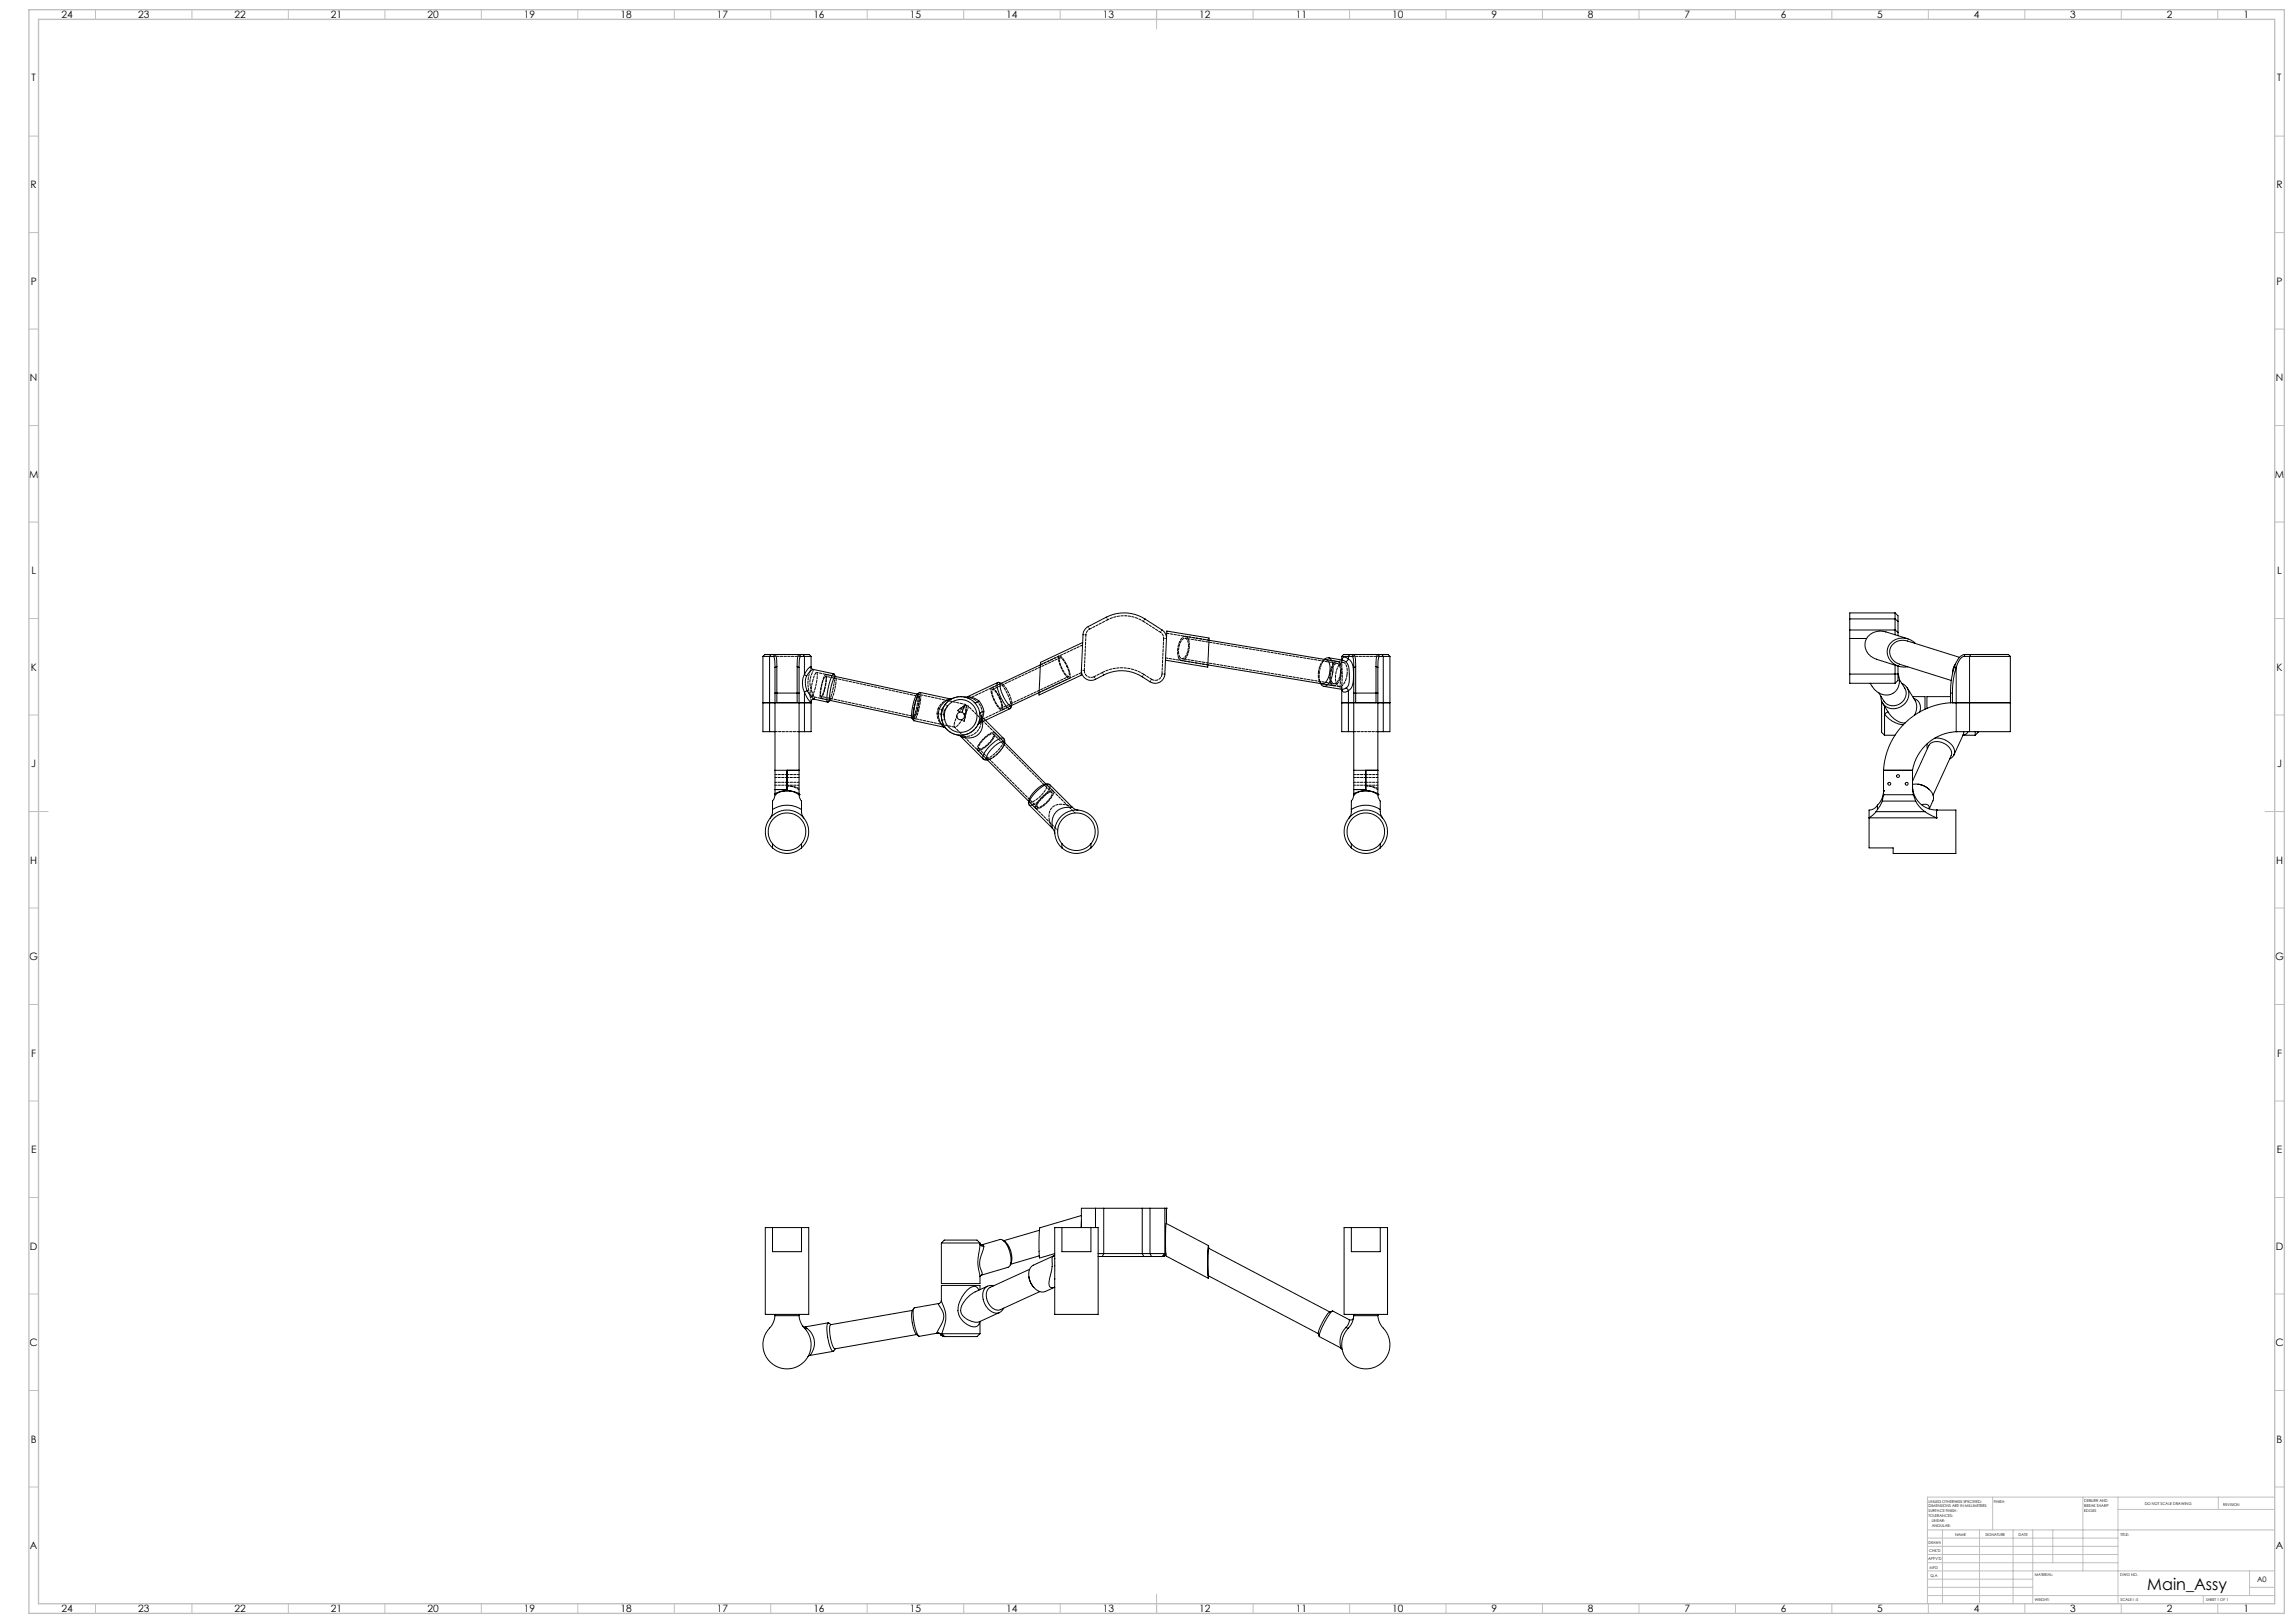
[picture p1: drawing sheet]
<svg xmlns="http://www.w3.org/2000/svg" width="1189mm" height="841mm" viewBox="0 0 1189 841" stroke-linecap="round" stroke-linejoin="round" font-family="sans-serif">
<defs><g id="words">
<text font-size="8.5" x="1113" y="824">Main_Assy</text>
<g font-size="5.3">
<text x="32" y="9">24</text>
<text x="72" y="9">23</text>
<text x="122" y="9">22</text>
<text x="172" y="9">21</text>
<text x="222" y="9">20</text>
<text x="272" y="9">19</text>
<text x="322" y="9">18</text>
<text x="372" y="9">17</text>
<text x="422" y="9">16</text>
<text x="472" y="9">15</text>
<text x="522" y="9">14</text>
<text x="572" y="9">13</text>
<text x="622" y="9">12</text>
<text x="672" y="9">11</text>
<text x="722" y="9">10</text>
<text x="773" y="9">9</text>
<text x="823" y="9">8</text>
<text x="873" y="9">7</text>
<text x="923" y="9">6</text>
<text x="973" y="9">5</text>
<text x="1023" y="9">4</text>
<text x="1073" y="9">3</text>
<text x="1123" y="9">2</text>
<text x="1163" y="9">1</text>
<text x="16" y="42">T</text>
<text x="1180" y="42">T</text>
<text x="16" y="97">R</text>
<text x="1180" y="97">R</text>
<text x="16" y="147">P</text>
<text x="1180" y="147">P</text>
<text x="16" y="197">N</text>
<text x="1180" y="197">N</text>
<text x="15" y="247">M</text>
<text x="1179" y="247">M</text>
<text x="16" y="297">L</text>
<text x="1180" y="297">L</text>
<text x="16" y="347">K</text>
<text x="1180" y="347">K</text>
<text x="16" y="397">J</text>
<text x="1180" y="397">J</text>
<text x="16" y="447">H</text>
<text x="1180" y="447">H</text>
<text x="15" y="497">G</text>
<text x="1179" y="497">G</text>
<text x="16" y="547">F</text>
<text x="1180" y="547">F</text>
<text x="16" y="597">E</text>
<text x="1180" y="597">E</text>
<text x="16" y="647">D</text>
<text x="1180" y="647">D</text>
<text x="15" y="697">C</text>
<text x="1179" y="697">C</text>
<text x="16" y="747">B</text>
<text x="1180" y="747">B</text>
<text x="16" y="803">A</text>
<text x="1180" y="803">A</text>
<text x="32" y="835">24</text>
<text x="72" y="835">23</text>
<text x="122" y="835">22</text>
<text x="172" y="835">21</text>
<text x="222" y="835">20</text>
<text x="272" y="835">19</text>
<text x="322" y="835">18</text>
<text x="372" y="835">17</text>
<text x="422" y="835">16</text>
<text x="472" y="835">15</text>
<text x="522" y="835">14</text>
<text x="572" y="835">13</text>
<text x="622" y="835">12</text>
<text x="672" y="835">11</text>
<text x="722" y="835">10</text>
<text x="773" y="835">9</text>
<text x="823" y="835">8</text>
<text x="873" y="835">7</text>
<text x="923" y="835">6</text>
<text x="973" y="835">5</text>
<text x="1023" y="835">4</text>
<text x="1073" y="835">3</text>
<text x="1123" y="835">2</text>
<text x="1163" y="835">1</text>
</g>
<text font-size="3.9" x="1170" y="820">A0</text>
<g font-size="2">
<text x="1000" y="779">UNLESS OTHERWISE SPECIFIED:</text>
<text x="1033" y="779">FINISH:</text>
<text x="1080" y="778">DEBURR AND</text>
<text x="1112" y="780">DO NOT SCALE DRAWING</text>
<text x="1000" y="781">DIMENSIONS ARE IN MILLIMETERS</text>
<text x="1000" y="784">SURFACE FINISH:</text>
<text x="1080" y="781">BREAK SHARP</text>
<text x="1080" y="783">EDGES</text>
<text x="1152" y="780">REVISION</text>
<text x="1000" y="786">TOLERANCES:</text>
<text x="1001" y="789">LINEAR:</text>
<text x="1001" y="791">ANGULAR:</text>
<text x="1013" y="796">NAME</text>
<text x="1029" y="796">SIGNATURE</text>
<text x="1046" y="796">DATE</text>
<text x="1099" y="796">TITLE:</text>
<text x="1000" y="800">DRAWN</text>
<text x="999" y="808">APPV'D</text>
<text x="1000" y="804">CHK'D</text>
<text x="1000" y="813">MFG</text>
<text x="1001" y="817">Q.A</text>
<text x="1055" y="817">MATERIAL:</text>
<text x="1099" y="817">DWG NO.</text>
<text x="1055" y="830">WEIGHT:</text>
<text x="1099" y="830">SCALE:1:5</text>
<text x="1143" y="830">SHEET 1 OF 1</text>
</g>
</g></defs>
<g fill="none" stroke="#c0c0c0" stroke-width=".52">
<path d="M49 5v5M99 5v5M149 5v5M199 5v5M249 5v5M299 5v5M349 5v5M399 5v5M449 5v5M499 5v5M549 5v5M599 5v10"/>
<path d="M649 5v5M699 5v5M749 5v5M799 5v5M849 5v5M899 5v5M949 5v5M999 5v5M1049 5v5M1099 5v5M1149 5v5M15 71h5"/>
<path d="M1179 71h5M15 121h5M1179 121h5M15 171h5M1179 171h5M15 221h5M1179 221h5M15 271h5M1179 271h5M15 321h5M1179 321h5M15 371h5"/>
<path d="M1179 371h5M15 421h10M1174 421h10M15 471h5M1179 471h5M15 521h5M1179 521h5M15 571h5M1179 571h5M15 621h5M1179 621h5M15 671h5"/>
<path d="M1179 671h5M15 721h5M1179 721h5M15 771h5M1033 776v17M1080 776v38M1098 776v55M1150 776v6M1179 771h5M1179 776h-180v55M999 793h180M999 797h99"/>
<path d="M1007 793v38M1026 793v38M1043 793v38M1054 793v38M1064 793v17M1098 782h81M999 810h99M999 806h99M999 801h99M999 818h55M999 814h180M1166 814v13"/>
<path d="M49 831v5M99 831v5M149 831v5M199 831v5M249 831v5M299 831v5M349 831v5M399 831v5M449 831v5M499 831v5M549 831v5M599 826v10"/>
<path d="M649 831v5M699 831v5M749 831v5M799 831v5M849 831v5M899 831v5M949 831v5M999 827h180M999 823h55M999 831v5M1049 831v5M1099 831v5"/>
<path d="M1142 827v4M1149 831v5M1166 823h13"/>
</g>
<path d="M15 5h1169v831h-1169zM20 10h1159v821h-1159z" fill="none" stroke="#c0c0c0" stroke-width=".7"/>
<g fill="none" stroke="#000" stroke-width=".52">
<path d="M982 318v3M982 318h-23v3M982 318l2 1v3M400 339h2M400 339h-4l-1 1M400 339l-1 1M402 339v2l1 4M402 339h12M402 339l-1 1M414 339l-1 2v4M414 339h2M414 339l1 1"/>
<path d="M416 339h3l1 1M416 339l1 1M561 333l-22 10v17l21-10v-3M605 331l-1 18a5 5 0 0 1-8 4 22 22 0 0 0-28-1 5 5 0 0 1-8-5M605 331a5 5 0 0 0-3-5l-9-5a20 20 0 0 0-20-1l-9 5a5 5 0 0 0-3 4l-1 18M605 331v-4l22 4-1 15-22-4M627 332l60 10a8 8 0 0 1 0 11l-2 1-59-9M700 339h2M700 339h-4l-1 1M700 339l-1 1M702 339v2l1 4M702 339h12"/>
<path d="M702 339l-1 1M714 339l-1 2v4M714 339h2M714 339l1 1M716 339h3l1 1M716 339l1 1M959 326v5M959 331h8M959 326h23M959 321v5M959 331v18M959 321h23"/>
<path d="M967 331a8 8 0 0 1 10-4l12 4M967 331a7 7 0 0 0 6 11l11 3M982 326v3M982 326l2 2M982 321v5M982 321l2 1M984 328v1M984 322v6M993 333a8 8 0 0 0-10-2 8 8 0 0 0-5 8 9 9 0 0 0 11 7M1018 339h4M1018 339l-3 2-2 4M1018 339v1"/>
<path d="M1022 339h15a4 4 0 0 1 5 1M1022 339l-1 1M395 340h4M395 340v39h4M399 340h2M399 340v39M401 340v2l1 4M402 346v13M402 359h12M402 359v5M403 345v19M403 345l-1 1"/>
<path d="M413 345v19M413 345l1 1M414 346v13M414 359v5M415 340l-1 2v4M415 340h2M417 350a11 11 0 0 0 0 9M417 350h1M417 340h3M417 359l2 4 1 1v-1M417 340v10M417 359v20"/>
<path d="M418 350a9 9 0 0 0 0 8M418 358l-1 1M418 358l4 4M420 346l1 1 11 2M420 346l-1 1-2 3M420 340v6M421 347l-3 3M433 351l-1-2a2.4 2.4 0 0 0-2 3l-1 8v4M475 360l-42-9a19 19 0 0 0-3 12M477 359a12 12 0 0 0-4 10v3v1M517 354h2M517 354a15 15 0 0 0 4 12l2 1 1-1"/>
<path d="M517 354l-16 7M539 359l-15 7M539 345l-20 9a13 13 0 0 0 5 12M686 356l9 1M687 342a2.5 2.5 0 0 1 3-1 2.5 2.5 0 0 1 1 3 11 11 0 0 1-4 12l-3-2M687 342h.1M689 341l7 1M695 340h4M695 357v22h4M695 340v2M696 357l1 2 2-1M696 342l1 1"/>
<path d="M697 343a13 13 0 0 1 2 11l-1 3M698 357l1 1M698 357h-3M699 340h2M699 341a12 12 0 0 1 2 11v4l-2 2M699 341l-2 2M699 341a1.8 1.8 0 0 0-2 0 1.8 1.8 0 0 0-1 1M699 340v1M699 358v21M701 340v2l1 4M702 346v13M702 359h12"/>
<path d="M702 359v5M703 345v19M703 345l-1 1M713 345v19M713 345l1 1M714 346v13M714 359v5M715 340l-1 2v4M715 340h2M717 340h3M717 340v39M720 340v39h-3"/>
<path d="M959 349v5h23M959 349h23M982 349v5M982 345v4M984 349v4l-2 1M984 349a7 7 0 0 1-3 11 7 7 0 0 1-11-4l-1-2M984 345v4M984 349h-2M984 352l3 5a6 6 0 0 1-2 8 6 6 0 0 1-9-2l-2-4M986 354a7 7 0 0 1 3 8 7 7 0 0 1-7 5 6 6 0 0 1-7-6M989 356l4 9v3l-1 3M1011 359h1"/>
<path d="M1011 359v5M1012 359v5M1013 345l-2 7v7M1013 345l1 1M1013 344l-1 5M1014 346l-2 6v7M1014 346v33h7M1016 341l-27-9a6 6 0 0 0-9 4 6 6 0 0 0 5 8l26 9M1018 340a6 6 0 0 0-4 6M1018 340h3M1021 340h21M1021 340v39"/>
<path d="M1042 340v39h-21M395 364h7M399 379h3M402 364v35M402 364h12M414 364h6M414 364v35M414 379h3M420 363v16h-3M422 362l-2 1M422 362l7 2M430 363l43 9"/>
<path d="M430 363l-1 1M489 377h1M492 362l-15-3a23 23 0 0 0-3 14l15 4M492 362a9 9 0 0 0-3 15M493 362h-1M501 361h-1M501 361h3l3 2M505 364a10 10 0 0 0-16 2 10 10 0 0 0 7 15 10 10 0 0 0 12-11M505 364l2 3 1 3M507 363l2 2 1 4M507 363l-2 1M508 375h-1"/>
<path d="M509 374a8 8 0 0 1-3 7 8 8 0 0 1-8 1M510 369l-2 1M510 369v2l-2 4M511 373l9 10M524 367l-16 8M695 364h7M699 379h3M702 364v35M702 364h12M714 364h6M714 364v35M714 379h3"/>
<path d="M975 363v16l2 2M976 364l3 5a10 10 0 0 0 9 6M977 366v4M977 370v11M977 370l4 4 6 2M979 369l-2 1M991 361h7v6M992 362a5 5 0 0 1 3 7M1011 364h31M1011 361h-12v6M1011 364a37 37 0 0 0-35 35M1014 379a24 24 0 0 0-23 20"/>
<path d="M1018 379v2M1020 379l-1 1-2 1M1024 379v2M1025 379l-1 2M402 399v13M402 399h12M408 399v10h-6M414 399v13M497 381l1 1M498 382l12 11M510 393l2 1M520 383l1 2"/>
<path d="M520 383a12 12 0 0 0-10 7l-1 2 1 1M702 399v13M702 399h12M708 399v10h-6M714 399v13M976 399h15M976 399v13M977 381h5M991 399v10M999 385v3M1003 382a9 9 0 0 1 10 9M1013 391l-2 2"/>
<path d="M1013 391h.1M1017 381h7M1018 381l-5 10M1018 381h.1M400 419a14 14 0 0 1 15 0M400 419v3l-1 2M402 412l-2 3v4M402 412h.1M406 410l-4 2M406 410l-4 1M406 410h4M410 410l4 2"/>
<path d="M410 410l4 1M414 412v1a8 8 0 0 1 1 6M414 412h.1M415 419l1 3 1 2M542 406l-22-22a11 11 0 0 0-9 9l22 22M543 406a12 12 0 0 0-10 10M556 418l-12-11a11 11 0 0 0-9 5 5 5 0 0 0-2 5l12 12 2 3M556 418a9 9 0 0 0-11 11M556 418l3 2M700 419a14 14 0 0 1 15 0M700 419v3l-1 2M702 412l-2 3v4"/>
<path d="M702 412h.1M706 410l-4 2M706 410l-4 1M706 410h4M710 410l4 2M710 410l4 1M714 412l1 3v4M714 412h.1M715 419l1 3 1 2M973 417a5 5 0 0 1-4 3v4M973 417v2M973 419l-1 2"/>
<path d="M976 415l-3 4M976 415h17M976 412v3M976 412h.1M976 412h16M976 410a10 10 0 0 1-3 7M976 410v2M976 410h.1M991 405l9-19a7 7 0 0 1 7-1 7 7 0 0 1 4 7l-9 20M991 406a9 9 0 0 1 11 8l-2 5M991 407v2zM991 409l1 3"/>
<path d="M991 409a12 12 0 0 0 13 11M992 412l1 3M993 415l2 3 3 3M994 406l3 1 3 2M996 417h3l1 2M1004 420h.1M1004 420h10v22h-33v-3h-12v-15M1004 420v4M399 424a11 11 0 0 1 18 0M399 424a11 11 0 0 0 1 15M400 437a10 10 0 0 1 1-13 10 10 0 0 1 14 0 10 10 0 0 1 0 13M400 437a10 10 0 0 0 15 0"/>
<path d="M400 439a11 11 0 0 0 15 0M400 437v2M415 437v2M417 424a11 11 0 0 1-2 15M550 437a10 10 0 0 1 1-13 10 10 0 0 1 14 0 10 10 0 0 1 0 13M550 439a11 11 0 0 1 0-16 11 11 0 0 1 16 0 11 11 0 0 1-1 16M550 437a10 10 0 0 0 15 0M550 439a11 11 0 0 0 15 0M550 437v2M565 437v2M699 424a11 11 0 0 1 18 0M699 424a11 11 0 0 0 1 15"/>
<path d="M700 437a10 10 0 0 1 1-13 10 10 0 0 1 14 0 10 10 0 0 1 0 13M700 437a10 10 0 0 0 15 0M700 439a11 11 0 0 0 15 0M700 437v2M715 437v2M717 424a11 11 0 0 1-2 15M969 424h35M972 421l-3 3M972 421h26M998 421l6 3M1004 424h.1M400 636h-3v45h22v-45h-4"/>
<path d="M400 636v13h15v-13M400 636h15M539 637l-19 6M550 636v13h15v-13M550 636h-3v45h22v-45h-4M550 636h15M560 633v3v-1M560 630l-21 6v16l8-2M568 626h-8v9M568 626h4M568 626v10M572 626h20"/>
<path d="M572 626v24M592 626v24M592 626h4M596 626h8M596 626v24M604 626v24M604 626h1M605 626h.1M605 626v8M700 636h-3v45h22v-45h-4M700 636v13h15v-13M700 636h15"/>
<path d="M488 644h20M488 644v21h20v-4M488 644l1-1h17l2 1M508 645h1M508 645a31 31 0 0 0 0 17M508 645l1 1h1M508 644v1M509 645l9-3a8 8 0 0 1 6 8 6 6 0 0 1-2 7l-13 4M509 645l1 1M510 646v2a15 15 0 0 0-1 13M520 643a11 11 0 0 1 4 13M534 658l-21 9a7 7 0 0 0-1 8 7 7 0 0 0 7 4l20-10"/>
<path d="M539 651l-15 4M546 651l-10 5a8 8 0 0 0 1 12l4 2 6-3M546 651a7 7 0 0 0-1 5l-1 8a2.1 2.1 0 0 0 0 3 2.1 2.1 0 0 0 3 0M547 650l-1 1M569 650h3M569 651h2M571 651h22M572 650h20M572 650l-1 1M592 650h4M592 650l1 1M593 651h4"/>
<path d="M596 650h8M596 650l1 1M597 651h5M602 651h1M603 651h.1M604 650l-2 1M604 650h.1M604 650v1l22 11M604 650l-1 1M626 645l-22-11v16M627 647l-1-2v17v-1M473 679l-42 7a16 16 0 0 0 2 13"/>
<path d="M474 678a13 13 0 0 0 0 11l1 2 1 1M486 675l-12 3a19 19 0 0 0 3 14l9-1M486 675v1a10 10 0 0 1 0 13v2M488 674l-2 1M488 674a17 17 0 0 1 0 17M507 669a2.9 2.9 0 0 0-2-3 2.9 2.9 0 0 0-3 2 12 12 0 0 0-4 16 6 6 0 0 0 9 3l1-2M508 668v-2h-20v8M509 661l-1 1M512 667a8 8 0 0 0 3 13h3M512 667l-7 2a14 14 0 0 0-7 10 9 9 0 0 0 10 6l10-5M515 666l-3 1M520 678l-2 2"/>
<path d="M533 661l1 4 2 2M546 667h1M626 661v-14l63 33M626 661h.1M626 661l57 30M689 680a25 25 0 0 0-6 11M691 679l-2 1M402 681a14 14 0 0 1-5 10 13 13 0 0 0 4 16 13 13 0 0 0 16-2 13 13 0 0 0 0-17M402 681v1h12v-1M414 681a10 10 0 0 0 3 7M416 687l1 1M417 688h1"/>
<path d="M418 688a10 10 0 0 1 2 14M429 685l-12 3M431 686h-1a6 6 0 0 0-1 6l1 4a3 3 0 0 0 2 4l1-1M475 692l-42 7M486 691l2 1M486 691h.1M488 692l2 1M488 691h20M488 691v1M488 691l2 2M508 691l-2 2h-16M508 685v6"/>
<path d="M683 691l1 1M695 698l1 1M698 688h1M698 688a11 11 0 0 0-3 10M699 684l-8-5a27 27 0 0 0-7 14l11 5M699 684v2l-1 2M701 683v1h-2M702 681a10 10 0 0 1-3 7M702 681v1h12v-1M714 681a14 14 0 0 0 5 10 13 13 0 0 1-4 16 13 13 0 0 1-17-2 13 13 0 0 1 1-17M420 702l-1 1M432 700l-12 2"/>
<circle cx="498" cy="371" r="2"/>
<circle cx="498" cy="371" r="8"/>
<circle cx="979" cy="406" r=".7"/>
<circle cx="984" cy="402" r=".7"/>
<circle cx="988" cy="406" r=".8"/>
</g>
<path d="M553 345l-1-2a4 4 0 0 0-3-3 14 14 0 0 0 5 11 6 6 0 0 0-1-6M611 340a8 8 0 0 1 3-9 7 7 0 0 1-1 10l-2-1M690 353a8 8 0 0 1 3-9 7 7 0 0 1-2 10l-1-1M488 368v2M508 375a9 9 0 0 0-7-14M518 362l-1-2a4 4 0 0 0-3-3 14 14 0 0 0 5 11 6 6 0 0 0-1-6M498 382a9 9 0 0 0 11-11M507 388a9 9 0 0 0 8-8 9 9 0 0 0-8 8M520 384a12 12 0 0 1-8 10l-1-1M414 408l-6-1M538 418a9 9 0 0 0 7-7 9 9 0 0 0-7 7M714 408l-6-1" fill="none" stroke="#000" stroke-width=".52" stroke-dasharray="1.3 .6" stroke-dashoffset=".3"/>
<path d="M519 354l-5 2M593 349a21 21 0 0 0-22-1M611 341a10 10 0 0 1 3-11 3 3 0 0 1 2 4 7 7 0 0 1-4 8l-1-1M685 354l9 2M690 354a10 10 0 0 1 3-11 3 3 0 0 1 2 4 7 7 0 0 1-4 8l-1-1M696 343l-9-1M698 350a6 6 0 0 0-2-7 8 8 0 0 0-4 10 2.4 2.4 0 0 0 2 3 2.4 2.4 0 0 0 3-3l1-3M500 366l1 3M519 368l5-2M517 391l3-3 1-3M556 418a8 8 0 0 0-12 3 11 11 0 0 0 1 8" fill="none" stroke="#000" stroke-width=".52" stroke-dasharray="1.3 .6" stroke-dashoffset="-.1"/>
<path d="M475 360a5 5 0 0 1 0 5l-1 5-1 2M553 345a4 4 0 0 0-4-4 12 12 0 0 0 5 10v-2l-1-4M684 353l1 1M685 354a13 13 0 0 1 2-12M687 342h-1M695 348v3a6 6 0 0 0 0 6M695 356v-13M695 357v-1M696 342h-2v3M497 369l-1-1M500 370l1-1M518 362v-1a4 4 0 0 0-4-3 12 12 0 0 0 5 9v-2l-1-3" fill="none" stroke="#000" stroke-width=".52" stroke-dasharray="1.3 .6" stroke-dashoffset=".6"/>
<g fill="none" stroke="#000" stroke-width=".52" stroke-dasharray="1.3 .6">
<path d="M549 340l-10 5M561 334l-22 11M603 331l-1 18M627 332l-22-4M427 357l1-3a2.8 2.8 0 0 0 0-3 17 17 0 0 0-2 10l1-4M433 351l-5-2M433 351h.1M519 354h.1M539 359l21-10M562 347l1-18M604 341l22 4M683 348a6 6 0 0 0 2 6"/>
<path d="M425 362l5 1M430 363h1M473 372h.1M475 367l1-2a2.8 2.8 0 0 0 0-4 17 17 0 0 0-2 10l1-4M488 370v3M490 365l-2 3M496 371v1M497 369h.1M497 369h1M498 373h.1M498 373h1M499 373h.1"/>
<path d="M500 370h.1M500 361h.1M502 362h.1M502 362a10 10 0 0 0-14 9M505 364h.1M507 376h.1M508 370h.1M509 371h.1M511 373l-2-2M524 366v-1M498 382h.1M507 389a12 12 0 0 0 9-9 10 10 0 0 0-9 6l-1 2 1 1"/>
<path d="M520 383a12 12 0 0 1-7 9l-2 1h-1M402 412h.1M402 409h.1M414 412h.1M533 415l4 4M533 417a12 12 0 0 0 10-7l1-2v-1M537 419a12 12 0 0 0 9-9 10 10 0 0 0-8 6l-1 2v1M542 406a2.4 2.4 0 0 1-1 4l-3 3a5 5 0 0 1-5 3M546 410l-4-4M702 412h.1M702 409h.1M714 412h.1"/>
</g>
<path d="M427 357l1-5v-2a17 17 0 0 0-2 12l1-5M518 354a19 19 0 0 1 6 13M567 351a3 3 0 0 1-5-4M602 349a3 3 0 0 1-5 3M421 361a19 19 0 0 0 2-13 20 20 0 0 0-2 13M473 372l22 5M476 368l1-5-1-3a17 17 0 0 0-2 12l2-4M500 366l-1 3M501 369l1-3h-2" fill="none" stroke="#000" stroke-width=".52" stroke-dasharray="1.3 .6" stroke-dashoffset="-.2"/>
<g fill="none" stroke="#000" stroke-width=".52" stroke-dasharray="1.3 .6" stroke-dashoffset=".8">
<path d="M563 329h-2M565 326l-1-1M574 321l-1-1M593 321v1M602 326v2M605 331h-2M562 347h-1M567 351l1 1M571 348l1 2M592 351l1-2M596 353l1-1M604 349h-2"/>
<path d="M695 342v2M426 361l48 10M476 361l-48-11M490 373h-2M491 366l-1-1"/>
</g>
<g fill="none" stroke="#000" stroke-width=".52" stroke-dasharray="1.3 .6" stroke-dashoffset=".7">
<path d="M563 329v-2l2-1M602 328l1 1v2M432 349a26 26 0 0 1-3 15M613 341l78 13M693 344l-79-13M430 363a19 19 0 0 0 3-12M488 370h1M488 368h2M499 373a4 4 0 0 1-4 4l1-6M500 366l-3 3M500 374l-1-1M500 371l1-2"/>
<path d="M509 371l-1-1M520 384l-18-18M533 416l15 14M557 421l-15-14"/>
</g>
<g fill="none" stroke="#000" stroke-width=".52" stroke-dasharray="1.3 .6" stroke-dashoffset=".1">
<path d="M565 326l9-5M593 322l9 6M519 354l-17 8M571 348l-4 3M597 352l-4-3M414 379h-12M422 362a15 15 0 0 1-1-15M500 374l1-5M508 373l16-7M509 371v3M714 379h-12M507 389l4 4"/>
<path d="M520 384l-4-4M414 409l-3-1-3-1M714 409l-3-1-3-1"/>
</g>
<path d="M574 321a19 19 0 0 1 19 1M539 359l15-8M685 354l6 1M693 343l-6-1M695 356v1M474 373a23 23 0 0 0 3-14M486 367l2 1M488 370h-2M499 369l1-3 1-1v4l-1 5M500 366l-4 2M524 366a13 13 0 0 0-5-12M512 394l5-3" fill="none" stroke="#000" stroke-width=".52" stroke-dasharray="1.3 .6" stroke-dashoffset=".5"/>
<g fill="none" stroke="#000" stroke-width=".52" stroke-dasharray="1.3 .6" stroke-dashoffset=".4">
<path d="M433 351l-10-3M476 360h-1M549 341l-35 16M612 342l14 3M687 342a6 6 0 0 0-4 6M421 361l9 2M473 372h1M486 370a9 9 0 0 0 3 7M488 371a10 10 0 0 0 9 10 10 10 0 0 0 11-8M492 362a9 9 0 0 0-6 5M500 361l2 1M508 373h.1"/>
<path d="M519 367l35-16M402 407h6M402 403h6M408 405h-6M408 401h-6M408 407h6M408 403h6M414 405h-6M414 401h-6M533 416v-1M702 407h6M702 403h6"/>
<path d="M708 405h-6M708 401h-6M708 407h6M708 403h6M714 405h-6M714 401h-6"/>
</g>
<path d="M627 332l-13-2M401 340h14M420 346a24 24 0 0 0 0 17M701 340h14M486 367v3M490 368l1-2M490 373l-1-3M495 377l16 16M501 365l-25-5M507 388l31 30M545 411l-30-31" fill="none" stroke="#000" stroke-width=".52" stroke-dasharray="1.3 .6" stroke-dashoffset=".2"/>
<path d="M695 344l1-2M489 370l1-2" fill="none" stroke="#000" stroke-width=".52" stroke-dasharray="1.3 .6" stroke-dashoffset="1"/>
<use href="#words"/>
</svg>
